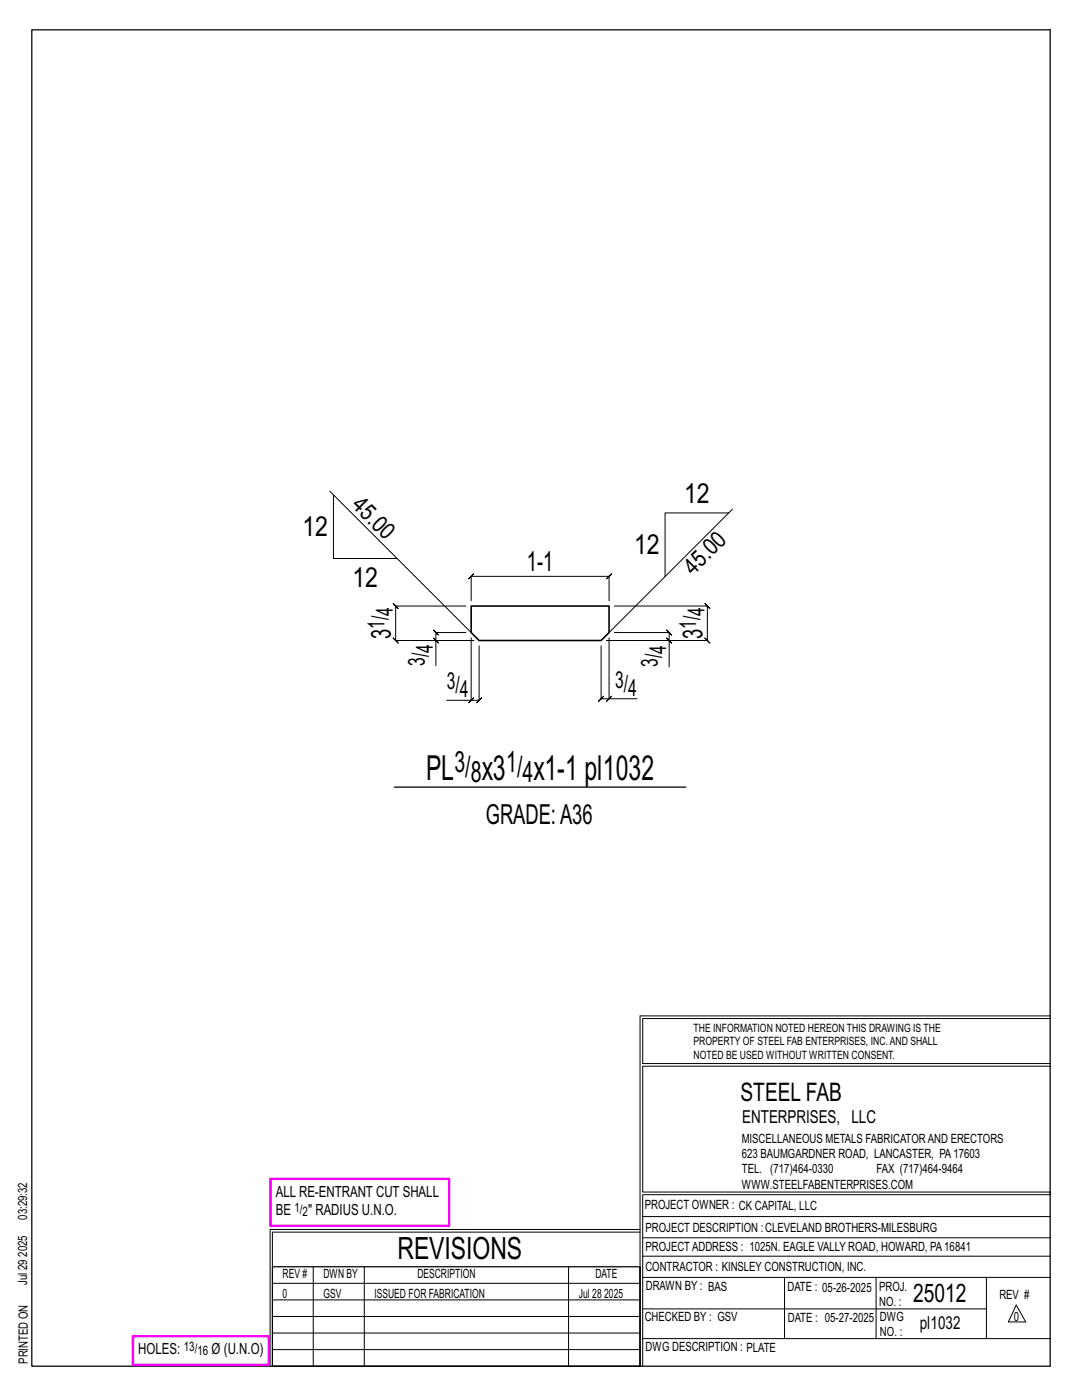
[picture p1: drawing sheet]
<svg xmlns="http://www.w3.org/2000/svg" width="216mm" height="279mm" viewBox="0 0 216 279" stroke-linecap="round" stroke-linejoin="round" font-family="sans-serif">
<defs><g id="words">
<g font-size="6.9">
<text x="85" y="155.6">PL</text>
<text x="96.1" y="155.6">x3</text>
<text x="106.4" y="155.6">x1-1 pl1032</text>
</g>
<text font-size="6.1" x="79.3" y="251.3">REVISIONS</text>
<g font-size="5.9">
<text x="90.7" y="154.1">3/</text>
<text x="101" y="154.1">1/</text>
<text x="93.9" y="156.2">8</text>
<text x="104.3" y="156.2">4</text>
</g>
<g font-size="5.5">
<text x="136.5" y="100.3">12</text>
<text x="60.4" y="106.9">12</text>
<text x="126.5" y="110.5">12</text>
<text x="70.3" y="117.1">12</text>
<text x="105.1" y="114">1-1</text>
<text x="78" y="127.6" transform="rotate(-90 78 127.6)">3</text>
<text x="140.2" y="127.6" transform="rotate(-90 140.2 127.6)">3</text>
<text x="96.9" y="164.4">GRADE:A36</text>
</g>
<g font-size="5.1">
<text x="147.8" y="219.8">STEEL FAB</text>
<text x="182.2" y="259.9">25012</text>
</g>
<g font-size="4.7">
<text x="70" y="101" transform="rotate(45 70 101)">45.0</text>
<text x="138.3" y="114.9" transform="rotate(-45 138.3 114.9)">45.0</text>
<text x="76.7" y="125.5" transform="rotate(-90 76.7 125.5)">1/</text>
<text x="78.4" y="122.9" transform="rotate(-90 78.4 122.9)">4</text>
<text x="138.9" y="125.5" transform="rotate(-90 138.9 125.5)">1/</text>
<text x="140.6" y="122.9" transform="rotate(-90 140.6 122.9)">4</text>
<text x="86.4" y="130.2" transform="rotate(-90 86.4 130.2)">4</text>
<text x="133" y="130.5" transform="rotate(-90 133 130.5)">4</text>
<text x="84.7" y="132.8" transform="rotate(-90 84.7 132.8)">3/</text>
<text x="89.1" y="137.5">3/</text>
<text x="122.8" y="137.2">3/</text>
<text x="131.3" y="133.1" transform="rotate(-90 131.3 133.1)">3/</text>
<text x="91.7" y="139.2">4</text>
<text x="125.4" y="138.9">4</text>
</g>
<g font-size="3.6">
<text x="148.1" y="224.1">ENTERPRISES, LLC</text>
<text x="183.5" y="265.2">pl1032</text>
</g>
<g font-size="3.1">
<text x="55" y="238.9">ALL RE-ENTRANT CUT SHALL</text>
<text x="55" y="242.5">BE</text>
<text x="61.5" y="242.5">&quot; RADIUS U.N.O.</text>
<text x="27.6" y="270.2">HOLES:</text>
<text x="42.2" y="270.2">Ø (U.N.O)</text>
</g>
<g font-size="2.6">
<text x="58.8" y="241.8">1/</text>
<text x="60.4" y="242.7">2</text>
<text x="36.7" y="269.6">13/</text>
<text x="39.4" y="270.5">16</text>
</g>
<g font-size="2.5">
<text x="148" y="231.2">623 BAUMGARDNER ROAD, LANCASTER, PA17603</text>
<text x="148" y="228.1">MISCELLANEOUS METALS FABRICATORAND ERECTORS</text>
<text x="148" y="237.2">WWW.STEELFABENTERPRISES.COM</text>
<text x="148" y="234.2">TEL. (717)464-0330</text>
<text x="174.9" y="234.2">FAX (717)464-9464</text>
<text x="5.4" y="243.4" transform="rotate(-90 5.4 243.4)">03:29:32</text>
<text x="128.7" y="241.3">PROJECT OWNER : CK CAPITAL, LLC</text>
<text x="128.8" y="246">PROJECT DESCRIPTION :CLEVELAND BROTHERS-MILESBURG</text>
<text x="5.4" y="250.8" transform="rotate(-90 5.4 250.8)">2025</text>
<text x="128.8" y="249.7">PROJECTADDRESS : 1025N. EAGLE VALLY ROAD, HOWARD, PA16841</text>
<text x="5.4" y="256.5" transform="rotate(-90 5.4 256.5)">Jul 29</text>
<text x="56.4" y="255">REV #</text>
<text x="64.5" y="255">DWN BY</text>
<text x="83.3" y="255">DESCRIPTION</text>
<text x="118.8" y="255">DATE</text>
<text x="128.8" y="253.7">CONTRACTOR : KINSLEY CONSTRUCTION, INC.</text>
<text x="128.9" y="257.5">DRAWN BY : BAS</text>
<text x="157.1" y="257.6">DATE : 05-26-2025</text>
<text x="175.4" y="257.7">PROJ.</text>
<text x="56.4" y="259">0</text>
<text x="64.5" y="259">GSV</text>
<text x="74.7" y="259">ISSUED FOR FABRICATION</text>
<text x="115.5" y="259">Jul 28</text>
<text x="120.6" y="259">2025</text>
<text x="128.6" y="263.7">CHECKED BY : GSV</text>
<text x="157.2" y="263.7">DATE : 05-27-2025</text>
<text x="175.4" y="260.7">NO. :</text>
<text x="175.6" y="263.7">DWG</text>
<text x="199.4" y="259.2">REV #</text>
<text x="202.3" y="263.7">0</text>
<text x="128.8" y="269.7">DWG DESCRIPTION : PLATE</text>
<text x="175.6" y="266.7">NO. :</text>
<text x="5.5" y="272.2" transform="rotate(-90 5.5 272.2)">PRINTED ON</text>
</g>
<g font-size="2.3">
<text x="138.4" y="208.6">PROPERTY OF STEEL FAB ENTERPRISES, INC.AND SHALL</text>
<text x="138.4" y="205.9">THE INFORMATION NOTED HEREON THIS DRAWING IS THE</text>
<text x="138.4" y="211.3">NOTED BE USED WITHOUT WRITTEN CONSENT.</text>
</g>
</g></defs>
<g fill="none" stroke="#000" stroke-width=".2">
<path d="M65.8 98l28.2 28.2M66.5 98.8v12.7h12.7M94 119.9v-4.9l-.5 .5 1-1-.5 .5h27.5l-.5 .5 1-1-.5 .5v4.9M145.4 102.4h-12.7v12.7M146.2 101.6l-24.7 24.6M86.5 127.3l1 1zM93 120.9h-14.1l-.5-.5 1 1-.5-.5v6.9l-.5-.5 1 1-.5-.5h15.6h-7.5v5M93 126.2h-6l-.5-.5 1 1-.5-.5v1.6M94 127.3v12.5h-4.9M95.6 128.9v10.9l.5-.5-1 1 .5-.5h-1.6M119.9 128.9v10.6l-.5 .5 1-1-.5 .5h1.6M121 140l1-1z"/>
<path d="M121.5 127.3v12.2h5.6M122.6 120.9h18.5l-.5-.5 1 1-.5-.5v6.9l-.5-.5 1 1-.5-.5h-20.1h12.5v5.3M122.6 126.2h10.9l-.5-.5 1 1-.5-.5v1.6M133 127.3l1 1zM93.5 140.3l1-1zM127.7 202.7v70M127.7 202.7h81.8M209.5 203.3h-81.3v9h81.3M209.5 212.8h-81.3v25.1h81.3v.5h-81.3v34.3M54.4 259.4h73.3M54.4 256.1h73.3M62.5 252.8v19.9"/>
<path d="M72.7 252.8v19.9M113.4 252.8v19.9M127.7 245.4h-73.8v27.3M127.7 245.9h-73.3v6.9M128.2 242.8h81.3M128.2 254.9h81.3M128.2 250.7h81.3M128.2 247h81.3M156.5 254.9v12.2M174.8 254.9v12.2M196.8 254.9v12.2M54.4 269.3h73.3"/>
<path d="M54.4 266h73.3M54.4 262.7h73.3M128.2 261.2h68.6M128.2 267.1h81.3M202.8 260.4l1.9 3.4h-3.5z"/>
</g>
<path d="M6.3 6h203.2v266.7h-203.2zM78.7 157.1h58.2M54.4 252.8h73.3v19.9h-73.3z" fill="none" stroke="#000" stroke-width=".25"/>
<path d="M54 235.3h35.6v9.3h-35.6zM26.5 266.7h27.1v5.7h-27.1z" fill="none" stroke="#f0f" stroke-width=".5"/>
<path d="M94 120.9h27.5v5.3l-1.6 1.6h-24.3l-1.6-1.6z" fill="none" stroke="#000" stroke-width=".32"/>
<use href="#words"/>
</svg>
